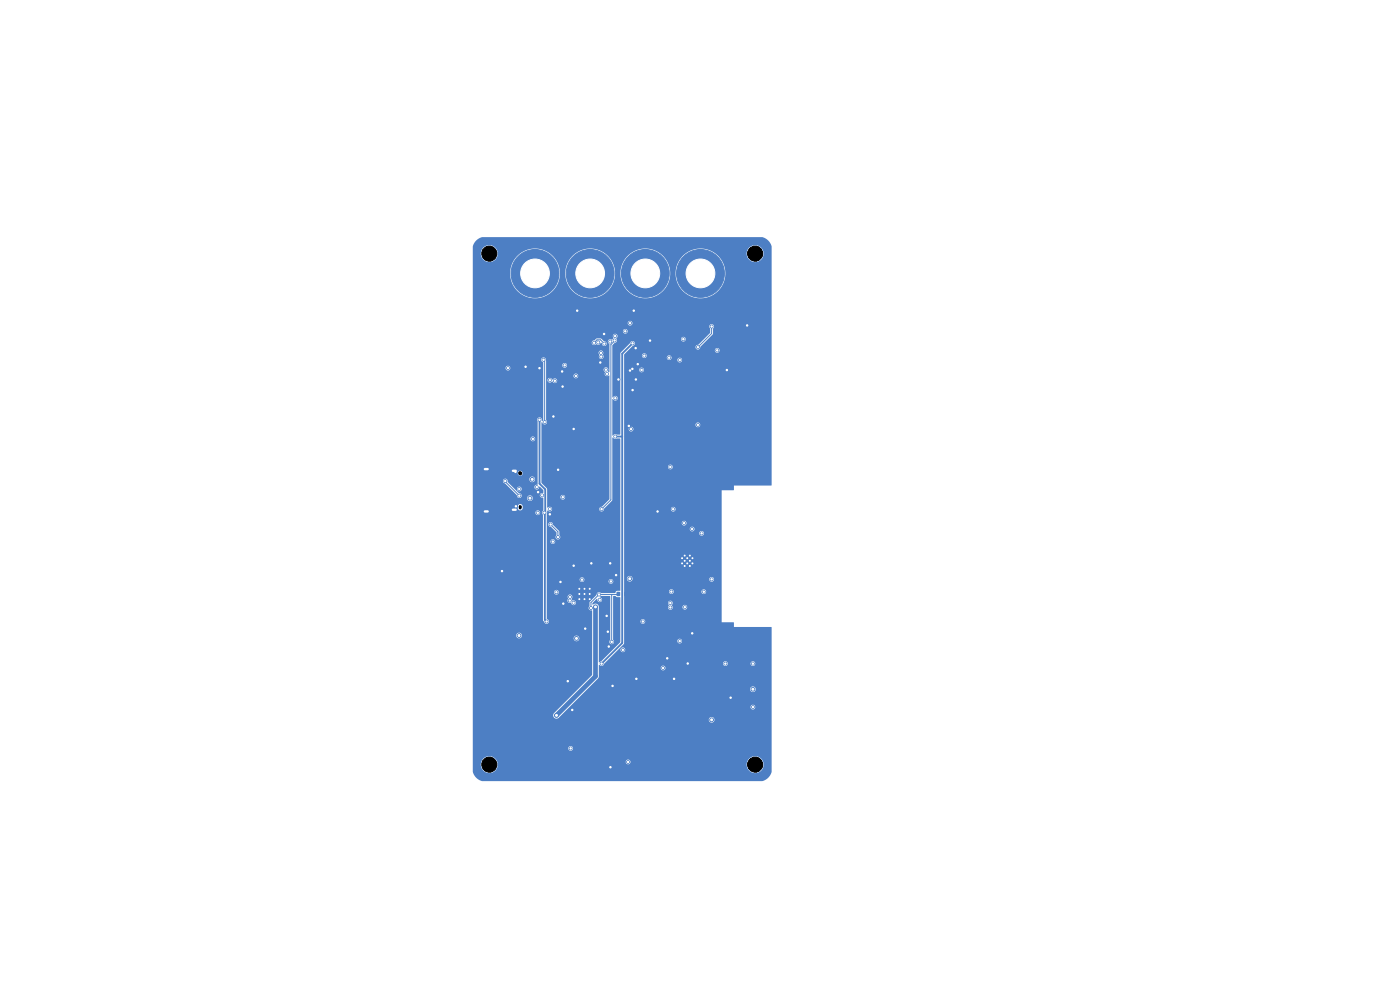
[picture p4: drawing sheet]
<svg xmlns="http://www.w3.org/2000/svg" width="297mm" height="210mm" viewBox="0 0 297 210" stroke-linecap="round" stroke-linejoin="round" font-family="sans-serif">
<g fill="#4d7fc4" stroke="#4d7fc4" stroke-width=".21">
<circle cx="122.9" cy="124.9" r=".25"/>
<circle cx="122.9" cy="126" r=".25"/>
<circle cx="122.9" cy="127.1" r=".25"/>
<circle cx="124" cy="124.9" r=".25"/>
<circle cx="124" cy="126" r=".25"/>
</g>
<path d="M122.6 124.7h2.7v2.7h-2.7z" fill="#4d7fc4"/>
<g fill="#4d7fc4" stroke="#4d7fc4" stroke-width=".21">
<circle cx="124" cy="127.1" r=".25"/>
<circle cx="125.1" cy="124.9" r=".25"/>
<circle cx="125.1" cy="126" r=".25"/>
<circle cx="125.1" cy="127.1" r=".25"/>
<circle cx="125.2" cy="58" r="5.1"/>
<circle cx="113.5" cy="58" r="5.1"/>
<circle cx="148.6" cy="58" r="5.1"/>
<circle cx="146.3" cy="117.9" r=".3"/>
<circle cx="145.2" cy="117.9" r=".3"/>
<circle cx="146.9" cy="118.4" r=".3"/>
<circle cx="145.8" cy="118.4" r=".3"/>
<circle cx="144.7" cy="118.4" r=".3"/>
<circle cx="146.4" cy="119" r=".3"/>
<circle cx="145.2" cy="119" r=".3"/>
<circle cx="146.9" cy="119.5" r=".3"/>
<circle cx="145.8" cy="119.5" r=".3"/>
<circle cx="144.7" cy="119.5" r=".3"/>
<circle cx="146.3" cy="120.1" r=".3"/>
<circle cx="145.2" cy="120.1" r=".3"/>
<circle cx="136.9" cy="58" r="5.1"/>
</g>
<path d="M102.9 99.5h.6M108.8 99.9h.6M102.9 108.5h.6M108.8 108.1h.6" fill="none" stroke="#4d7fc4" stroke-width=".8"/>
<g fill="#4d7fc4">
<path d="M130.8 125.6h.7v.8h-.7z"/>
<path d="M132.5 125.6h.7v.8h-.7z"/>
</g>
<g fill="#4d7fc4" stroke="#4d7fc4" stroke-width=".21">
<circle cx="110.2" cy="103.7" r=".3"/>
<circle cx="113.9" cy="103.3" r=".3"/>
<circle cx="145.9" cy="140.8" r=".3"/>
<circle cx="116.7" cy="109.1" r=".3"/>
<circle cx="122.5" cy="65.9" r=".3"/>
<circle cx="134.5" cy="65.9" r=".3"/>
<circle cx="141.5" cy="139.6" r=".3"/>
<circle cx="146.9" cy="134.4" r=".3"/>
<circle cx="134.9" cy="80.5" r=".3"/>
<circle cx="129.5" cy="119.5" r=".3"/>
<circle cx="155" cy="148" r=".3"/>
<circle cx="135.3" cy="77.3" r=".3"/>
<circle cx="125.5" cy="119.5" r=".3"/>
<circle cx="118.4" cy="99.7" r=".3"/>
<circle cx="119.4" cy="82" r=".3"/>
<circle cx="111.5" cy="77.8" r=".3"/>
<circle cx="154.2" cy="78.5" r=".3"/>
<circle cx="143" cy="144" r=".3"/>
<circle cx="133.4" cy="90.4" r=".3"/>
<circle cx="121.7" cy="120" r=".3"/>
<circle cx="114.4" cy="78.1" r=".3"/>
<circle cx="137.9" cy="72.3" r=".3"/>
<circle cx="119.5" cy="128.1" r=".3"/>
<circle cx="128.9" cy="134" r=".3"/>
<circle cx="131.2" cy="80.5" r=".3"/>
<circle cx="128.7" cy="130.6" r=".3"/>
<circle cx="158.5" cy="69" r=".3"/>
<circle cx="129.1" cy="137.2" r=".3"/>
<circle cx="134.2" cy="78.3" r=".3"/>
<circle cx="124.1" cy="133.4" r=".3"/>
<circle cx="139.5" cy="108.5" r=".3"/>
<circle cx="106.5" cy="121.2" r=".3"/>
<circle cx="109.4" cy="100.1" r=".3"/>
<circle cx="117.4" cy="88.4" r=".3"/>
<circle cx="127.4" cy="76.9" r=".3"/>
<circle cx="120.4" cy="144.5" r=".3"/>
<circle cx="118.9" cy="123.5" r=".3"/>
<circle cx="130.7" cy="122" r=".3"/>
<circle cx="133.6" cy="78.6" r=".3"/>
<circle cx="129.9" cy="145.5" r=".3"/>
<circle cx="121.4" cy="150.6" r=".3"/>
<circle cx="109.4" cy="107.4" r=".3"/>
<circle cx="129.5" cy="162.7" r=".3"/>
<circle cx="134.2" cy="82.8" r=".3"/>
<circle cx="134.8" cy="73.8" r=".3"/>
<circle cx="128.1" cy="70.9" r=".3"/>
<circle cx="135" cy="144" r=".3"/>
<circle cx="121.7" cy="91" r=".3"/>
<circle cx="114.1" cy="104.4" r=".3"/>
<circle cx="119.2" cy="78.8" r=".3"/>
<circle cx="132.1" cy="137.8" r=".3"/>
<circle cx="120.9" cy="126.6" r=".3"/>
<circle cx="115" cy="105.1" r=".3"/>
<circle cx="142.8" cy="108" r=".3"/>
<circle cx="146.8" cy="112.2" r=".3"/>
<circle cx="127.2" cy="127.2" r=".3"/>
<circle cx="116.6" cy="108" r=".3"/>
<circle cx="119.4" cy="105.5" r=".3"/>
<circle cx="114.1" cy="108.8" r=".3"/>
<circle cx="112.9" cy="101.7" r=".4"/>
<circle cx="112.4" cy="105.7" r=".4"/>
<circle cx="116" cy="131.8" r=".3"/>
<circle cx="116.6" cy="80.7" r=".3"/>
<circle cx="114.5" cy="89" r=".3"/>
<circle cx="115.5" cy="108.8" r=".3"/>
<circle cx="127.5" cy="74.8" r=".3"/>
<circle cx="130.5" cy="84.5" r=".3"/>
<circle cx="159.7" cy="146.2" r=".4"/>
<circle cx="133.6" cy="122.8" r=".4"/>
<circle cx="122.3" cy="135.4" r=".4"/>
<circle cx="110.1" cy="134.8" r=".4"/>
<circle cx="159.7" cy="150" r=".3"/>
<circle cx="127.6" cy="140.8" r=".3"/>
<circle cx="130.5" cy="92.6" r=".3"/>
<circle cx="134.2" cy="72.8" r=".3"/>
<circle cx="151" cy="122.9" r=".3"/>
<circle cx="119.8" cy="77.5" r=".3"/>
<circle cx="113" cy="93.1" r=".3"/>
<circle cx="127.6" cy="75.6" r=".3"/>
<circle cx="126.9" cy="72.6" r=".3"/>
<circle cx="118" cy="125.6" r=".3"/>
<circle cx="120.9" cy="127.4" r=".3"/>
<circle cx="136.4" cy="131.8" r=".3"/>
<circle cx="121.7" cy="127.9" r=".3"/>
<circle cx="149.3" cy="125.5" r=".3"/>
<circle cx="127.1" cy="126.1" r=".3"/>
<circle cx="129.8" cy="136.2" r=".3"/>
<circle cx="125.4" cy="129" r=".3"/>
<circle cx="118.1" cy="151.7" r=".4"/>
<circle cx="126.3" cy="128.7" r=".4"/>
<circle cx="151" cy="152.7" r=".4"/>
<circle cx="129.6" cy="123.3" r=".3"/>
<circle cx="123.5" cy="123" r=".3"/>
<circle cx="144.2" cy="136" r=".3"/>
<circle cx="140.7" cy="141.7" r=".3"/>
<circle cx="129.5" cy="72.5" r=".3"/>
<circle cx="133.9" cy="91" r=".3"/>
<circle cx="145" cy="72" r=".3"/>
<circle cx="107.8" cy="78.1" r=".3"/>
<circle cx="128.5" cy="78.4" r=".3"/>
<circle cx="136.7" cy="75.5" r=".3"/>
<circle cx="151" cy="69.3" r=".3"/>
<circle cx="148.1" cy="73.7" r=".3"/>
<circle cx="142" cy="75.9" r=".3"/>
<circle cx="133.2" cy="161.6" r=".3"/>
<circle cx="121.1" cy="158.8" r=".3"/>
<circle cx="133.7" cy="68.6" r=".3"/>
<circle cx="136.1" cy="78.5" r=".3"/>
<circle cx="128.8" cy="79.3" r=".3"/>
<circle cx="144.2" cy="76.4" r=".3"/>
<circle cx="152.2" cy="74.3" r=".3"/>
<circle cx="115.3" cy="76.3" r=".3"/>
<circle cx="115.5" cy="89.5" r=".3"/>
<circle cx="148.8" cy="113.1" r=".3"/>
<circle cx="122.2" cy="79.7" r=".3"/>
<circle cx="117.7" cy="80.8" r=".3"/>
<circle cx="142.4" cy="125.5" r=".3"/>
<circle cx="117.3" cy="114.9" r=".3"/>
<circle cx="110.2" cy="105.1" r=".3"/>
<circle cx="145.3" cy="128.8" r=".3"/>
<circle cx="118.4" cy="113.9" r=".3"/>
<circle cx="116.8" cy="111.3" r=".3"/>
<circle cx="107.2" cy="102" r=".3"/>
<circle cx="132.7" cy="70.3" r=".3"/>
<circle cx="148.1" cy="90.1" r=".3"/>
<circle cx="130.4" cy="72.2" r=".3"/>
<circle cx="127.6" cy="108" r=".3"/>
<circle cx="145.1" cy="111" r=".3"/>
<circle cx="130.5" cy="71.3" r=".3"/>
<circle cx="142.2" cy="99.1" r=".3"/>
<circle cx="159.7" cy="140.8" r=".3"/>
<circle cx="142.2" cy="127.9" r=".3"/>
<circle cx="142.2" cy="128.9" r=".3"/>
<circle cx="153.9" cy="140.8" r=".3"/>
<circle cx="128.2" cy="72.9" r=".3"/>
<circle cx="126" cy="72.7" r=".3"/>
</g>
<path d="M134.2 72.8l-2.2 2.2v61.4l-4.4 4.4M114.5 89v13.6l1.2 1.2-.1 5M130.5 92.6h1.5M115.5 108.8h.1M115.6 108.8v22.7l.4 .3" fill="none" stroke="#4d7fc4" stroke-width=".4"/>
<path d="M115.3 76.3l.2 .3v12.9M126 72.7l.6-.6h.8l.8 .8M130.4 72.2l-.8 .9v32.9l-2 2M151 69.3v1.4l-2.9 3M107.2 102l3 3.1M116.8 111.3l1.6 1.5v1.1M129.8 126.1v10.1M131.2 126l-.1 .1h-4l-1.7 1.7v1.2" fill="none" stroke="#4d7fc4" stroke-width=".21"/>
<path d="M126.3 128.7v14.8l-8.2 8.2" fill="none" stroke="#4d7fc4" stroke-width="1"/>
<g fill="#4d7fc4">
<path d="M125.7 127.9l.9-.9a.61 .61 0 0 0 .4 .6 .61 .61 0 0 0 .7-.1 .6 .6 0 0 0-.4-.8l.2-.3 2 .1v9.2a.52 .52 0 0 0-.1 .8 .52 .52 0 0 0 .8 0 .52 .52 0 0 0-.1-.8v-9.2l.4-.1 .3 .3 .8 .1v9.4l-4 4.1-.5 .2-.1-11.8a.76 .76 0 0 0-.5-.6 .76 .76 0 0 0-.8 .2z"/>
<path d="M101 51l1.3-.7h59.4a2.76 2.76 0 0 1 2 2v50.6l-8 .1-.1 1h-2.5v28h2.6v1l8 .1v30.6a2.76 2.76 0 0 1-2 2h-59.4a2.76 2.76 0 0 1-2-2v-1.6h1.7a1.8 1.8 0 0 0 2.1 1.9 1.8 1.8 0 0 0 1.4-2.4h27.2v.1a.5 .5 0 0 0 .8 .4h24.9v.2a1.8 1.8 0 0 0 2.7 1.4 1.8 1.8 0 0 0 0-3 1.8 1.8 0 0 0-2.7 1.4l-24.8-.1a.5 .5 0 0 0-.1-.8 .5 .5 0 0 0-.8 .4h-27.2l-.1-.2a1.8 1.8 0 0 0-2-1 1.8 1.8 0 0 0-1.4 1.7h-1.7v-3.4h20.3v.1a.5 .5 0 0 0 .7 .4 .5 .5 0 0 0 0-.9 .5 .5 0 0 0-.7 .4h-20.3v-6.1h50.1v.2a.61 .61 0 0 0 .9 .4 .61 .61 0 0 0 0-1 .61 .61 0 0 0-.9 .4h-50.1v-.9h17.1v.1a.7 .7 0 0 0 1.1 .5l2.4-2.4h38.3a.5 .5 0 0 0 .7 .6 .5 .5 0 0 0 .2-.8 .5 .5 0 0 0-.8 .1l-.1 .1h-38.3l3.8-3.8h34.4a.61 .61 0 0 0 .8 .7 .61 .61 0 0 0 .3-1 .61 .61 0 0 0-1 .2l-.1 .1h-34.4l2.3-2.3v-2.2h13.2v.2a.5 .5 0 0 0 .7 .3 .5 .5 0 0 0 0-.8 .5 .5 0 0 0-.7 .3h-13.2l.1-.5h.1a.6 .6 0 0 0 .7 .1 .6 .6 0 0 0 .4-.5h25.1v.1a.5 .5 0 0 0 .6 .5 .5 .5 0 0 0 .4-.6h4.8v.1a.5 .5 0 0 0 .8 .4 .5 .5 0 0 0 0-.9 .5 .5 0 0 0-.8 .4h-4.8l-.4-.4a.5 .5 0 0 0-.6 .4h-25.1l2.9-2.9h.4v.1a.5 .5 0 0 0 .8 .4 .5 .5 0 0 0 0-.9 .5 .5 0 0 0-.8 .4h-.4l1.1-1.2 .1-.7h11.3a.5 .5 0 0 0 .6 .6 .5 .5 0 0 0 .3-.8 .5 .5 0 0 0-.9 .1v.1h-11.3v-4.1h3.5a.5 .5 0 0 0 .6 .5 .5 .5 0 0 0 .2-.8 .5 .5 0 0 0-.8 .1v.2h-3.5v-3.9h9.3l.2 .5a.52 .52 0 0 0 .1 .9 .52 .52 0 0 0 .7-.6h2.1v.2a.5 .5 0 0 0 .8 .3 .5 .5 0 0 0 0-.8 .5 .5 0 0 0-.8 .3h-2.1a.39 .39 0 0 1 0-.7 .5 .5 0 0 0-.4-.6 .5 .5 0 0 0-.6 .5h-9.3v-2.5h9.5l.1 .3a.5 .5 0 0 0 .5 .3 .5 .5 0 0 0 .4-.5h5.9v.1a.5 .5 0 0 0 .8 .3 .5 .5 0 0 0 0-.8 .5 .5 0 0 0-.8 .4l-5.9-.1a.5 .5 0 0 0-.5-.4 .5 .5 0 0 0-.5 .4h-9.5v-2.7h.6v.1a.6 .6 0 0 0 .6 .6 .6 .6 0 0 0 .6-.6h16.3v.2a.5 .5 0 0 0 .7 .3 .5 .5 0 0 0 0-.8 .5 .5 0 0 0-.7 .3h-16.3v-.1a.61 .61 0 0 0-.6-.5 .61 .61 0 0 0-.6 .5h-.6v-9.6h15.9l.3 .5a.5 .5 0 0 0 .7-.3 .5 .5 0 0 0-.3-.7 .5 .5 0 0 0-.7 .5h-15.9v-.9h13.9v.1a.5 .5 0 0 0 .8 .4 .5 .5 0 0 0 0-.9 .5 .5 0 0 0-.8 .4h-13.9v-1.3h12.2v.1a.5 .5 0 0 0 .8 .4 .5 .5 0 0 0 0-.8 .5 .5 0 0 0-.8 .3h-12.2v-2.9h9.9v.1a.5 .5 0 0 0 .8 .3 .5 .5 0 0 0 0-.8 .5 .5 0 0 0-.8 .4h-9.9v-9h9.3v.1a.5 .5 0 0 0 .8 .4 .5 .5 0 0 0 0-.9 .5 .5 0 0 0-.8 .4h-9.3v-8h1a.5 .5 0 0 0 .6 .5 .5 .5 0 0 0 .2-.8 .5 .5 0 0 0-.8 .1v.2h-1v-.9h15.1a.51 .51 0 0 0 .7 .5 .51 .51 0 0 0 .2-.8 .51 .51 0 0 0-.8 .2l-15.2 .1v-11.7h3.2a.5 .5 0 0 0 .7 .6 .5 .5 0 0 0 .2-.9 .5 .5 0 0 0-.9 .2v.1h-3.2v-3h3.8a.5 .5 0 0 0 .3 .5 .5 .5 0 0 0 .5-.1h4.5v.1a.5 .5 0 0 0 .7 .4h1.5v.1a.5 .5 0 0 0 .8 .4 .5 .5 0 0 0 0-.8 .5 .5 0 0 0-.8 .3h-1.4a.5 .5 0 0 0-.1-.9 .5 .5 0 0 0-.7 .4h-4.4a.5 .5 0 0 0-.2-.8 .5 .5 0 0 0-.7 .4h-3.8v-.2l.9-.9h18.4a.5 .5 0 0 0 .6 .5 .5 .5 0 0 0 .2-.8 .5 .5 0 0 0-.8 .1v.2h-18.4l.7-.7h13.5a.52 .52 0 0 0 .6 .6 .52 .52 0 0 0 .5-.6l2.6-2.7 .1-1.2a.52 .52 0 0 0 .1-.8 .52 .52 0 0 0-.8 0 .52 .52 0 0 0 .1 .8l-.1 .9-2.4 2.5-.5 .2-.2 .3h-13.5l.3-.3a.51 .51 0 0 0 .4-.5 .51 .51 0 0 0-.5-.5 .51 .51 0 0 0-.5 .5l-2.1 2.2v17.1h-1.1l-.5 .3-.1-7.7 .1-.1a.52 .52 0 0 0 .8 .3 .52 .52 0 0 0 0-.8 .52 .52 0 0 0-.8 .2l-.1-.1v-10.9l.5-.6a.5 .5 0 0 0 .5-.3 .5 .5 0 0 0-.1-.5h13.7v.1a.5 .5 0 0 0 .7 .4 .5 .5 0 0 0 0-.9 .5 .5 0 0 0-.7 .4l-13.8-.1a.54 .54 0 0 0 .2-.8 .54 .54 0 0 0-.8-.1 .54 .54 0 0 0 .1 .9h-.1a.44 .44 0 0 1-.7 .2 .6 .6 0 0 0-.4 .5 .6 .6 0 0 0 .3 .6v5.8l-.1 .1a.34 .34 0 0 1-.3-.3 .34 .34 0 0 1 .1-.3 .53 .53 0 0 0-.8-.3 .53 .53 0 0 0 .2 .9 .54 .54 0 0 0 .1 .7 .54 .54 0 0 0 .7-.1l.1 26.3-1.6 1.6a.52 .52 0 0 0-.6 .5 .52 .52 0 0 0 .6 .5 .52 .52 0 0 0 .5-.6l1.7-1.8v-13.2l.2-.1a.52 .52 0 0 0 .8 .2l.7 .1v32.1l-.9 .2-.2 .4h-3a.53 .53 0 0 0-.7-.1 .53 .53 0 0 0-.3 .5l-1.4 1.4-.1 1a.55 .55 0 0 0 0 .7 .55 .55 0 0 0 .6 .2v13.7l-8.1 8.1-.1 .4h-17.1v-17h9.2v.2a.6 .6 0 0 0 .9 .4h11.3v.2a.61 .61 0 0 0 .9 .4 .61 .61 0 0 0 0-1 .61 .61 0 0 0-.9 .4h-11.3h.1a.61 .61 0 0 0-.1-1 .61 .61 0 0 0-.9 .4h-9.2v-26h13.3v.1a.5 .5 0 0 0 .8 .4 .5 .5 0 0 0 0-.9 .5 .5 0 0 0-.8 .4h-13.3v-1.3h9.5v.4a.53 .53 0 0 0 .6 .5 .53 .53 0 0 0 .5-.5l-.1-.6a.53 .53 0 0 0-.5-.3 .53 .53 0 0 0-.5 .5h-9.5v-5.4h6.4l.1 .3 2.9 2.8a.5 .5 0 0 0 .7 .5h1.4v.2a.61 .61 0 0 0 .9 .4 .61 .61 0 0 0 0-1 .61 .61 0 0 0-.9 .4h-1.4l.1-.1a.53 .53 0 0 0 .1-.6 .53 .53 0 0 0-.5-.3l-1-.9h.6a.5 .5 0 0 0 .4 .5 .5 .5 0 0 0 .5-.3 .5 .5 0 0 0-.2-.6h3v.1a.54 .54 0 0 0 .6 .4 .54 .54 0 0 0 .4-.6l.8 .8 .1 .5a.61 .61 0 0 0-.6 .3 .61 .61 0 0 0 0 .7l.6 .2v2.6l-.3 .5 .2 .4v22.3l.2 .4a.53 .53 0 0 0 .6 .4 .53 .53 0 0 0 .5-.5 .53 .53 0 0 0-.5-.5v-4h4.4a.64 .64 0 0 0 .8 .6 .53 .53 0 0 0 .7 .4 .53 .53 0 0 0 .3-.8 .53 .53 0 0 0-.8-.1l-.1-.3a.53 .53 0 0 0 .1-.7 .53 .53 0 0 0-.7-.2 .53 .53 0 0 0-.2 .7l-.1 .4h-4.4v-1.7h1.5a.51 .51 0 0 0 .7 .5 .51 .51 0 0 0 .2-.8 .51 .51 0 0 0-.8 .2l-1.6 .1v-2.7h7a.5 .5 0 0 0 .3 .5 .5 .5 0 0 0 .6-.1h5.2v.1a.5 .5 0 0 0 .8 .4 .5 .5 0 0 0 0-.9 .5 .5 0 0 0-.8 .4h-5.2a.5 .5 0 0 0-.2-.8 .5 .5 0 0 0-.7 .4h-7v-8.1h.8v.2a.5 .5 0 0 0 .8 .3 .5 .5 0 0 0 0-.8 .5 .5 0 0 0-.8 .3h-.8v-3.6h.3l.2 .5 .4 .1 1.1 1.1v.6a.52 .52 0 0 0 0 .8 .52 .52 0 0 0 .8-.1 .52 .52 0 0 0-.1-.7l-.1-.9-1.3-1.2a.52 .52 0 0 0-.4-.6 .52 .52 0 0 0-.6 .4h-.3v-2.2l.1-.7a.55 .55 0 0 0 .9 .1 .55 .55 0 0 0-.1-.8 .55 .55 0 0 0-.8 .1v-2.3h2.8a.51 .51 0 0 0 .6 .6 .51 .51 0 0 0 .2-.8 .51 .51 0 0 0-.8 .2h-2.8l-.1-1.7-1.1-1.3v-12.8a.57 .57 0 0 0 .6 .4 .57 .57 0 0 0 .5-.5l-.2-.4v-8.5h.3v.1a.62 .62 0 0 0 1.1 .2 .52 .52 0 0 0 .8 .2 .52 .52 0 0 0 0-.9 .52 .52 0 0 0-.8 .3l-.3-.2-.3-.1-.5 .4h-.3v-.9h5.9a.51 .51 0 0 0 .6 .6 .51 .51 0 0 0 .2-.9 .51 .51 0 0 0-.8 .2l-5.9 .1v-2.3h3.5a.5 .5 0 0 0 .6 .6 .5 .5 0 0 0 .3-.8 .5 .5 0 0 0-.9 .1v.1h-3.5v-.9a.55 .55 0 0 0-.3-.7 .55 .55 0 0 0-.7 .4 .55 .55 0 0 0 .4 .7v12.2l-.1 .2h-.2a.51 .51 0 0 0-.5-.8 .51 .51 0 0 0-.3 .9v13.4l-.5 .1-.2 .4-3.3-.1-.4 .5h-.6l-1.4-1.4v-.5l-.3-.2h4.9a.61 .61 0 0 0 .8 .7 .61 .61 0 0 0 .3-1 .61 .61 0 0 0-1.1 .2v.1h-5a.5 .5 0 0 0-.6 .4h-6.4v-1.7h9.5v.2a.53 .53 0 0 0 .8 .3 .53 .53 0 0 0 0-.8 .53 .53 0 0 0-.8 .3h-9.5v-7.3h12.2v.2a.5 .5 0 0 0 .8 .3 .5 .5 0 0 0 0-.8 .5 .5 0 0 0-.8 .3h-12.2v-15h7v.2a.5 .5 0 0 0 .7 .3 .5 .5 0 0 0 0-.8 .5 .5 0 0 0-.7 .3h-7v-3.2h26.7l.1 .4a.56 .56 0 0 0 .1 .8 .56 .56 0 0 0 .8 0 .56 .56 0 0 0-.1-.8 .5 .5 0 0 0-.2-.8 .5 .5 0 0 0-.7 .4h-26.7v-2.2h25.2v.2a.6 .6 0 0 0 1.1 .2l.1 .1a.62 .62 0 0 0 .8-.4l.2 .2a.52 .52 0 0 0 .5 .5 .52 .52 0 0 0 .5-.6 .52 .52 0 0 0-.6-.4l-.6-.6h-.9l-.9 .5-.2 .3h-25.2v-2.4h31.9v.1a.5 .5 0 0 0 .7 .4 .5 .5 0 0 0 0-.8 .5 .5 0 0 0-.7 .3h-31.9v-1.7h32.9v.1a.5 .5 0 0 0 .7 .4 .5 .5 0 0 0 0-.9 .5 .5 0 0 0-.7 .4h-32.9v-10.7h7.9v.4a5.3 5.3 0 0 0 5.5 5.1 5.3 5.3 0 0 0 5.1-5.5h1.1v.4a5.3 5.3 0 0 0 5.5 5.1 5.3 5.3 0 0 0 5.1-5.5h1.1v.4a5.3 5.3 0 0 0 5.5 5.1 5.3 5.3 0 0 0 5.1-5.5h1.1v.4a5.3 5.3 0 0 0 7.8 4.4 5.3 5.3 0 0 0 .5-8.9h6.8v.2a1.8 1.8 0 0 0 2.7 1.4 1.8 1.8 0 0 0 0-3 1.8 1.8 0 0 0-2.7 1.4h-6.8l-.2-.2a5.3 5.3 0 0 0-8.1 4.3h-1.1v-.3a5.3 5.3 0 0 0-5.4-4.8 5.3 5.3 0 0 0-5.2 5.1h-1.1v-.3a5.3 5.3 0 0 0-5.4-4.8 5.3 5.3 0 0 0-5.2 5.1h-1.1v-.3a5.3 5.3 0 0 0-5.4-4.8 5.3 5.3 0 0 0-5.2 5.1h-7.9v-4.1h1.7v.2a1.8 1.8 0 0 0 2.7 1.4 1.8 1.8 0 0 0 0-3 1.8 1.8 0 0 0-2.7 1.4h-1.7v-1.4z"/>
</g>
<g fill="#fff" stroke="#fff" stroke-width=".21">
<circle cx="110.2" cy="103.7" r=".15"/>
<circle cx="113.9" cy="103.3" r=".15"/>
<circle cx="145.9" cy="140.7" r=".15"/>
<circle cx="116.6" cy="109.1" r=".15"/>
<circle cx="122.4" cy="65.9" r=".15"/>
<circle cx="134.4" cy="65.9" r=".15"/>
<circle cx="141.5" cy="139.7" r=".15"/>
<circle cx="146.9" cy="134.3" r=".15"/>
<circle cx="134.9" cy="80.5" r=".15"/>
<circle cx="129.4" cy="119.5" r=".15"/>
<circle cx="155" cy="148" r=".15"/>
<circle cx="135.3" cy="77.2" r=".15"/>
<circle cx="125.4" cy="119.5" r=".15"/>
<circle cx="118.4" cy="99.6" r=".15"/>
<circle cx="119.3" cy="82" r=".15"/>
<circle cx="111.5" cy="77.8" r=".15"/>
<circle cx="154.2" cy="78.5" r=".15"/>
<circle cx="143" cy="144" r=".15"/>
<circle cx="133.4" cy="90.3" r=".15"/>
<circle cx="121.7" cy="120" r=".15"/>
<circle cx="114.4" cy="78.1" r=".15"/>
<circle cx="137.9" cy="72.2" r=".15"/>
<circle cx="119.5" cy="128" r=".15"/>
<circle cx="129" cy="134" r=".15"/>
<circle cx="131.2" cy="80.5" r=".15"/>
<circle cx="128.7" cy="130.7" r=".15"/>
<circle cx="158.5" cy="69" r=".15"/>
<circle cx="129.1" cy="137.1" r=".15"/>
<circle cx="134.1" cy="78.2" r=".15"/>
<circle cx="124.2" cy="133.3" r=".15"/>
<circle cx="139.5" cy="108.5" r=".15"/>
<circle cx="106.5" cy="121.1" r=".15"/>
<circle cx="109.3" cy="100.1" r=".15"/>
<circle cx="117.4" cy="88.4" r=".15"/>
<circle cx="127.3" cy="76.9" r=".15"/>
<circle cx="120.4" cy="144.5" r=".15"/>
<circle cx="118.9" cy="123.4" r=".15"/>
<circle cx="130.7" cy="122" r=".15"/>
<circle cx="133.7" cy="78.6" r=".15"/>
<circle cx="130" cy="145.5" r=".15"/>
<circle cx="121.4" cy="150.6" r=".15"/>
<circle cx="109.5" cy="107.4" r=".15"/>
<circle cx="129.5" cy="162.7" r=".15"/>
<circle cx="134.2" cy="82.7" r=".15"/>
<circle cx="134.9" cy="73.8" r=".15"/>
<circle cx="128.2" cy="70.8" r=".15"/>
<circle cx="135" cy="144" r=".15"/>
<circle cx="121.7" cy="91" r=".15"/>
<circle cx="114.1" cy="104.4" r=".15"/>
<circle cx="119.3" cy="78.8" r=".15"/>
<circle cx="132.1" cy="137.8" r=".15"/>
<circle cx="120.9" cy="126.6" r=".15"/>
<circle cx="115" cy="105.1" r=".15"/>
<circle cx="142.8" cy="108" r=".15"/>
<circle cx="146.8" cy="112.2" r=".15"/>
<circle cx="127.2" cy="127.2" r=".15"/>
<circle cx="116.6" cy="108" r=".15"/>
<circle cx="119.4" cy="105.5" r=".15"/>
<circle cx="114.1" cy="108.8" r=".15"/>
<circle cx="112.9" cy="101.7" r=".2"/>
<circle cx="112.4" cy="105.7" r=".2"/>
<circle cx="116" cy="131.8" r=".15"/>
<circle cx="116.6" cy="80.7" r=".15"/>
<circle cx="114.5" cy="89" r=".15"/>
<circle cx="115.5" cy="108.8" r=".15"/>
<circle cx="127.5" cy="74.8" r=".15"/>
<circle cx="130.5" cy="84.5" r=".15"/>
<circle cx="159.7" cy="146.2" r=".2"/>
<circle cx="133.6" cy="122.8" r=".2"/>
<circle cx="122.3" cy="135.4" r=".2"/>
<circle cx="110.1" cy="134.8" r=".2"/>
<circle cx="159.7" cy="150" r=".15"/>
<circle cx="127.6" cy="140.8" r=".15"/>
<circle cx="130.5" cy="92.6" r=".15"/>
<circle cx="134.2" cy="72.8" r=".15"/>
<circle cx="151" cy="122.9" r=".15"/>
<circle cx="119.8" cy="77.5" r=".15"/>
<circle cx="113" cy="93.1" r=".15"/>
<circle cx="127.6" cy="75.6" r=".15"/>
<circle cx="126.9" cy="72.6" r=".15"/>
<circle cx="118" cy="125.6" r=".15"/>
<circle cx="120.9" cy="127.4" r=".15"/>
<circle cx="136.4" cy="131.8" r=".15"/>
<circle cx="121.7" cy="127.9" r=".15"/>
<circle cx="149.3" cy="125.5" r=".15"/>
<circle cx="127.1" cy="126.1" r=".15"/>
<circle cx="129.8" cy="136.2" r=".15"/>
<circle cx="125.4" cy="129" r=".15"/>
<circle cx="118.1" cy="151.7" r=".2"/>
<circle cx="126.3" cy="128.7" r=".2"/>
<circle cx="151" cy="152.7" r=".2"/>
<circle cx="129.6" cy="123.3" r=".15"/>
<circle cx="123.5" cy="123" r=".15"/>
<circle cx="144.2" cy="136" r=".15"/>
<circle cx="140.7" cy="141.7" r=".15"/>
<circle cx="129.5" cy="72.5" r=".15"/>
<circle cx="133.9" cy="91" r=".15"/>
<circle cx="145" cy="72" r=".15"/>
<circle cx="107.8" cy="78.1" r=".15"/>
<circle cx="128.5" cy="78.4" r=".15"/>
<circle cx="136.7" cy="75.5" r=".15"/>
<circle cx="151" cy="69.3" r=".15"/>
<circle cx="148.1" cy="73.7" r=".15"/>
<circle cx="142" cy="75.9" r=".15"/>
<circle cx="133.3" cy="161.6" r=".15"/>
<circle cx="121.1" cy="158.8" r=".15"/>
<circle cx="133.7" cy="68.6" r=".15"/>
<circle cx="136.1" cy="78.5" r=".15"/>
<circle cx="128.8" cy="79.3" r=".15"/>
<circle cx="144.2" cy="76.4" r=".15"/>
<circle cx="152.2" cy="74.3" r=".15"/>
<circle cx="115.3" cy="76.3" r=".15"/>
<circle cx="115.5" cy="89.5" r=".15"/>
<circle cx="148.8" cy="113.1" r=".15"/>
<circle cx="122.2" cy="79.7" r=".15"/>
<circle cx="117.7" cy="80.8" r=".15"/>
<circle cx="142.4" cy="125.5" r=".15"/>
<circle cx="117.3" cy="114.9" r=".15"/>
<circle cx="110.2" cy="105.1" r=".15"/>
<circle cx="145.3" cy="128.8" r=".15"/>
<circle cx="118.4" cy="113.9" r=".15"/>
<circle cx="116.8" cy="111.3" r=".15"/>
<circle cx="107.2" cy="102" r=".15"/>
<circle cx="132.7" cy="70.3" r=".15"/>
<circle cx="148.1" cy="90.1" r=".15"/>
<circle cx="130.4" cy="72.2" r=".15"/>
<circle cx="127.6" cy="108" r=".15"/>
<circle cx="145.1" cy="111" r=".15"/>
<circle cx="130.5" cy="71.3" r=".15"/>
<circle cx="142.2" cy="99.1" r=".15"/>
<circle cx="159.7" cy="140.8" r=".15"/>
<circle cx="142.2" cy="127.9" r=".15"/>
<circle cx="142.2" cy="128.9" r=".15"/>
<circle cx="153.9" cy="140.8" r=".15"/>
<circle cx="128.2" cy="72.9" r=".15"/>
<circle cx="126" cy="72.7" r=".15"/>
<circle cx="122.9" cy="124.9" r=".1"/>
<circle cx="122.9" cy="126" r=".1"/>
<circle cx="122.9" cy="127.1" r=".1"/>
<circle cx="124" cy="124.9" r=".1"/>
<circle cx="124" cy="126" r=".1"/>
<circle cx="124" cy="127.1" r=".1"/>
<circle cx="125.1" cy="124.9" r=".1"/>
<circle cx="125.1" cy="126" r=".1"/>
<circle cx="125.1" cy="127.1" r=".1"/>
<circle cx="125.2" cy="58" r="3"/>
<circle cx="113.5" cy="58" r="3"/>
<circle cx="148.6" cy="58" r="3"/>
<circle cx="146.3" cy="117.9" r=".1"/>
<circle cx="145.3" cy="117.9" r=".1"/>
<circle cx="146.9" cy="118.4" r=".1"/>
<circle cx="145.8" cy="118.4" r=".1"/>
<circle cx="144.7" cy="118.4" r=".1"/>
<circle cx="146.3" cy="119" r=".1"/>
<circle cx="145.3" cy="119" r=".1"/>
<circle cx="146.9" cy="119.5" r=".1"/>
<circle cx="145.8" cy="119.5" r=".1"/>
<circle cx="144.7" cy="119.5" r=".1"/>
<circle cx="146.3" cy="120.1" r=".1"/>
<circle cx="145.3" cy="120.1" r=".1"/>
<circle cx="136.9" cy="58" r="3"/>
</g>
<g fill="#000" stroke="#000" stroke-width=".21">
<circle cx="103.8" cy="53.8" r="1.6"/>
<circle cx="160.2" cy="53.8" r="1.6"/>
<circle cx="110.4" cy="100.4" r=".32"/>
<circle cx="103.8" cy="162.2" r="1.6"/>
<circle cx="160.2" cy="162.2" r="1.6"/>
</g>
<path d="M110.4 107.5v.3" fill="none" stroke="#000" stroke-width=".65"/>
<path d="M102.9 99.5h.6M108.8 99.9h.6M102.9 108.5h.6M108.8 108.1h.6" fill="none" stroke="#fff" stroke-width=".5"/>
</svg>
